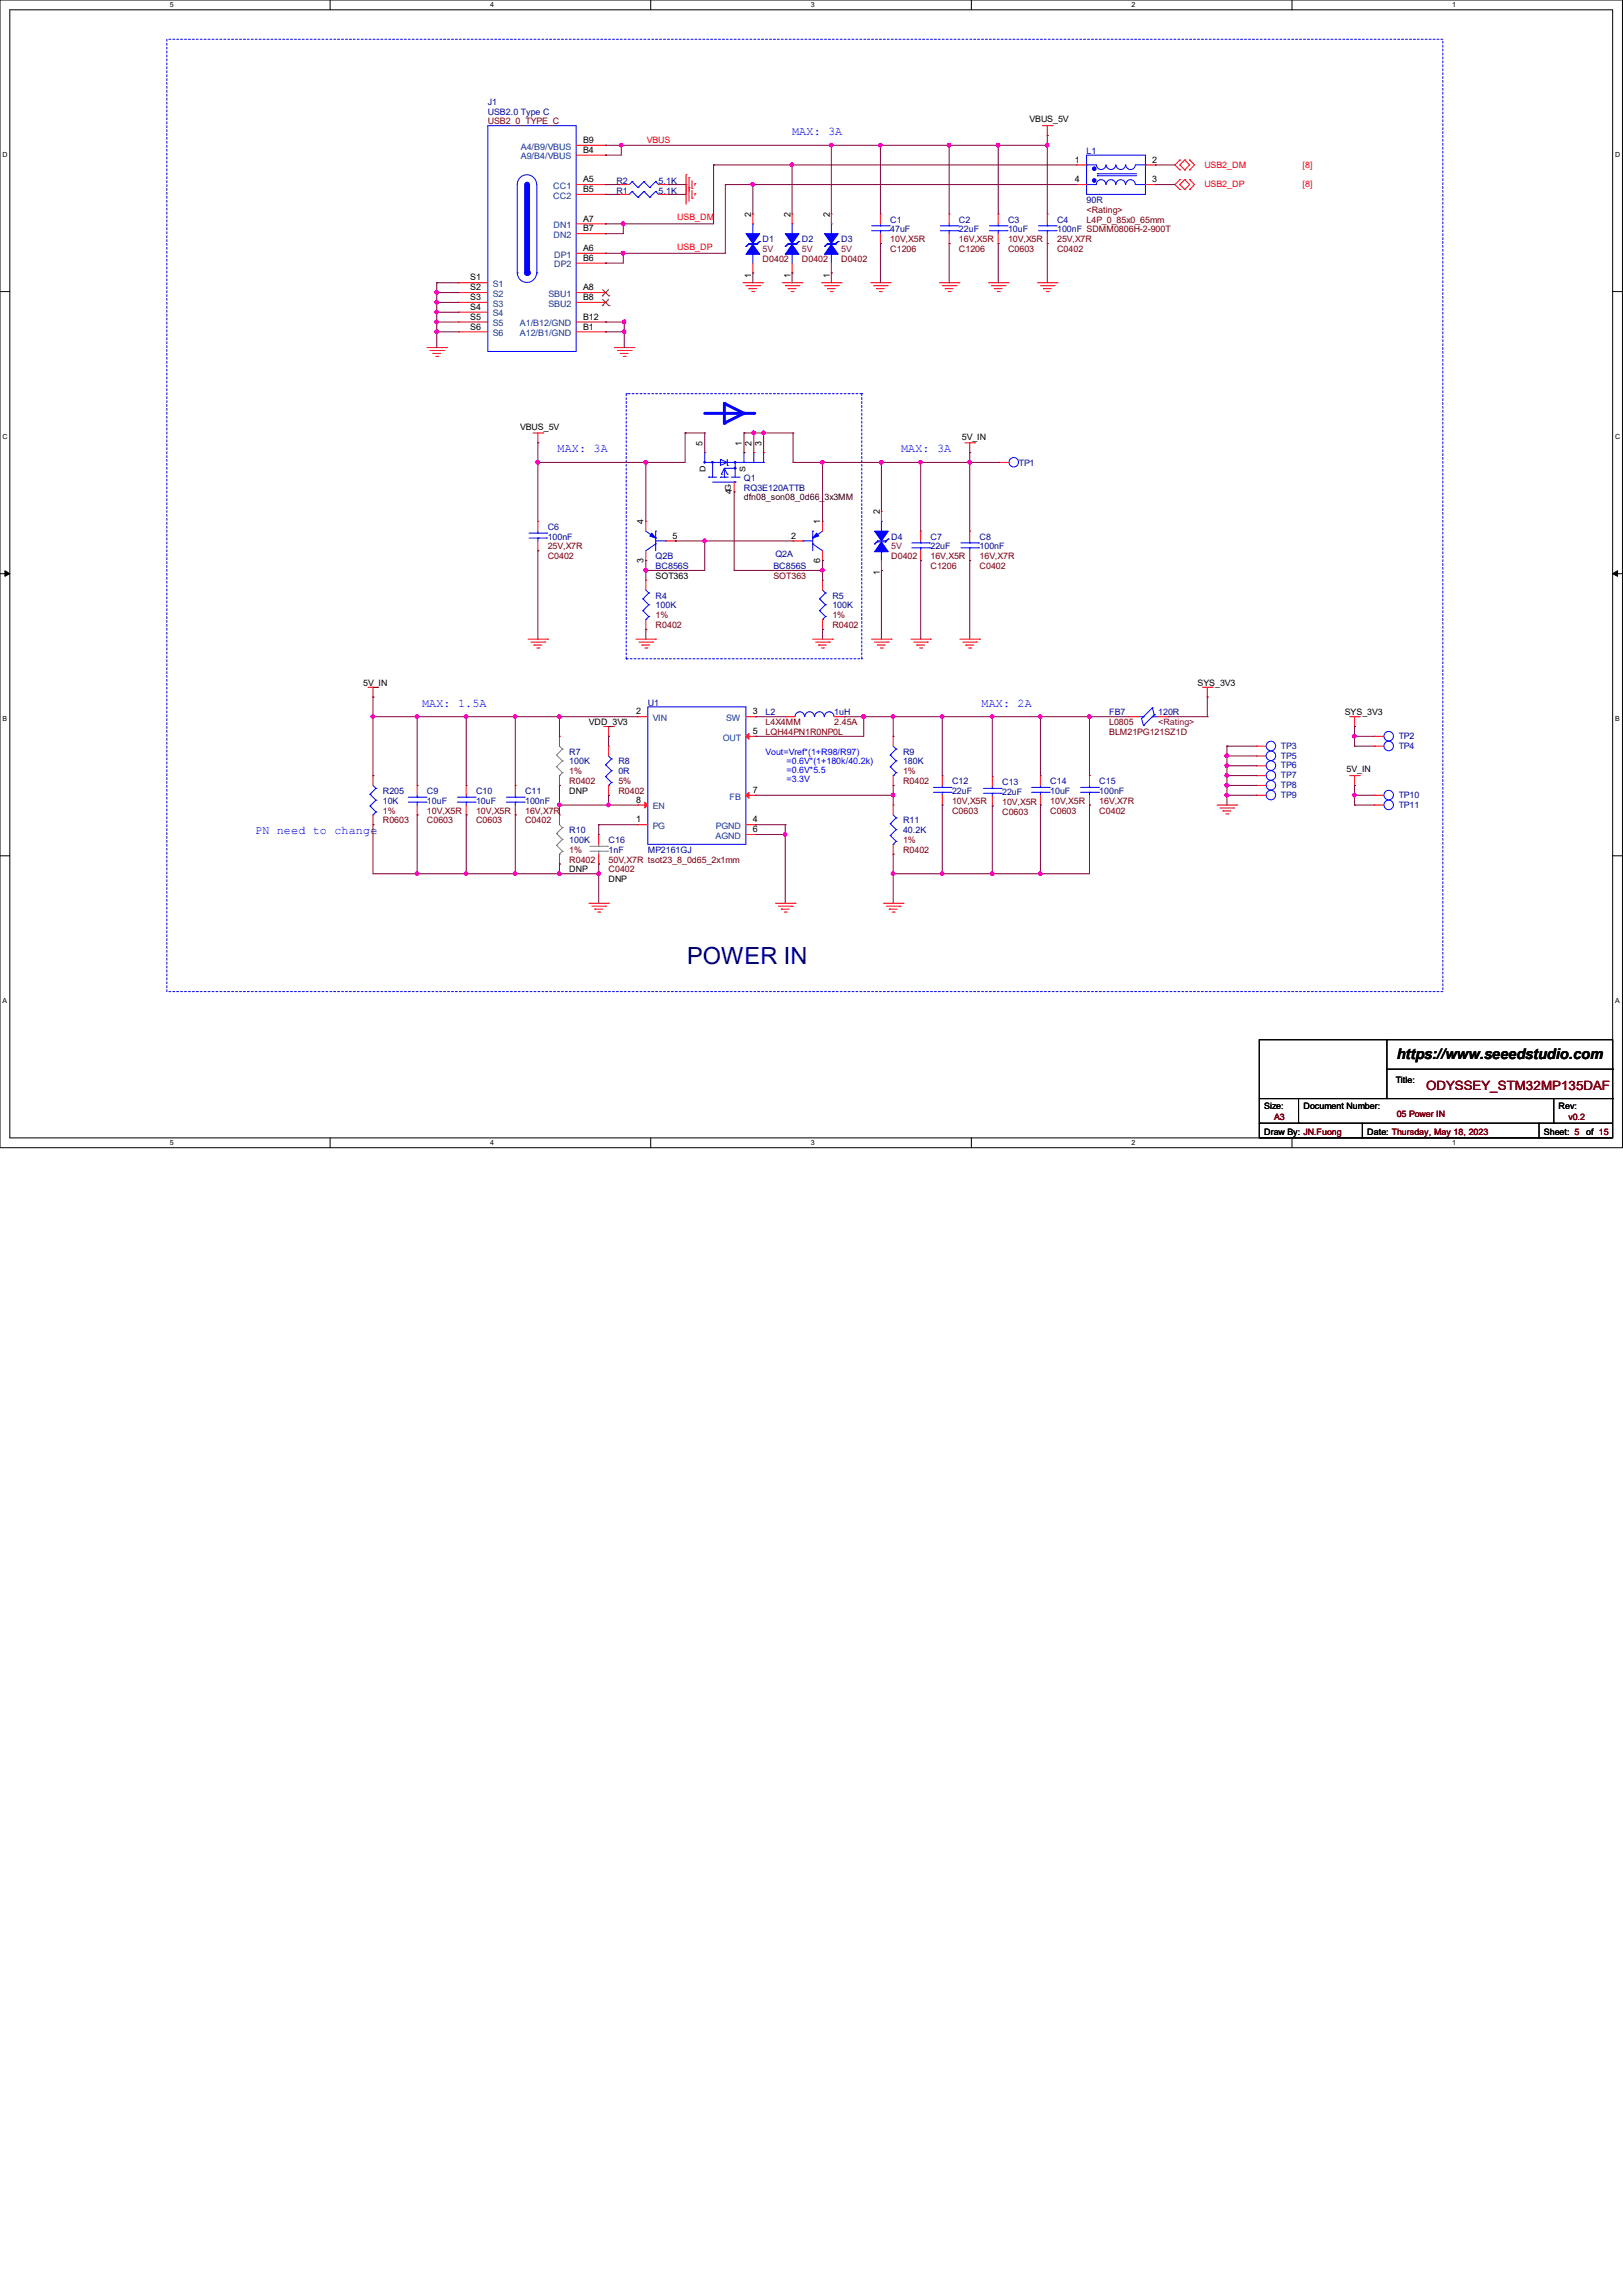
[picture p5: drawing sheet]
<svg xmlns="http://www.w3.org/2000/svg" width="210mm" height="297mm" viewBox="0 0 210 297" stroke-linecap="round" stroke-linejoin="round" font-family="sans-serif">
<defs><g id="words">
<text font-size="3" fill="#000080" x="88.9" y="124.7">POWER IN</text>
<text font-size="1.9" x="180.7" y="137">https://www.seeedstudio.com</text>
<text font-size="1.7" fill="#800000" x="184.5" y="141.1">ODYSSEY_STM32MP135DAF</text>
<g font-size="1.5" fill="#00f">
<text x="102.5" y="17.5">MAX: 3A</text>
<text x="72.1" y="58.5">MAX: 3A</text>
<text x="116.6" y="58.5">MAX: 3A</text>
<text x="54.6" y="91.4">MAX: 1.5A</text>
<text x="127" y="91.4">MAX: 2A</text>
<text x="33" y="107.9">PN need to change</text>
</g>
<g font-size="1.1" fill="#000080">
<text x="63.1" y="13.5">J1</text>
<text x="63.1" y="14.8">USB2.0 Type C</text>
<text x="79.8" y="23.8">R2</text>
<text x="85.2" y="23.8">5.1K</text>
<text x="140.6" y="19.9">L1</text>
<text x="79.8" y="25.1">R1</text>
<text x="85.2" y="25.1">5.1K</text>
<text x="115.2" y="28.8">C1</text>
<text x="124.1" y="28.8">C2</text>
<text x="130.4" y="28.8">C3</text>
<text x="136.8" y="28.8">C4</text>
<text x="140.6" y="26.2">90R</text>
<text x="98.7" y="31.3">D1</text>
<text x="103.8" y="31.3">D2</text>
<text x="108.8" y="31.3">D3</text>
<text x="115.2" y="30.1">47uF</text>
<text x="124.1" y="30.1">22uF</text>
<text x="130.4" y="30.1">10uF</text>
<text x="136.8" y="30.1">100nF SDMM0806H-2-900T</text>
<text x="96.3" y="62.2">Q1</text>
<text x="96.3" y="63.5">RQ3E120ATTB</text>
<text x="131.8" y="60.3">TP1</text>
<text x="70.9" y="68.5">C6</text>
<text x="70.9" y="69.8">100nF</text>
<text x="115.3" y="69.8">D4</text>
<text x="120.4" y="69.8">C7</text>
<text x="120.4" y="71.1">22uF</text>
<text x="126.7" y="69.8">C8</text>
<text x="126.7" y="71.1">100nF</text>
<text x="84.8" y="72.3">Q2B</text>
<text x="84.8" y="73.6">BC856S</text>
<text x="84.8" y="77.4">R4</text>
<text x="100.1" y="73.6">BC856S</text>
<text x="100.3" y="72.1">Q2A</text>
<text x="107.7" y="77.4">R5</text>
<text x="84.8" y="78.7">100K</text>
<text x="107.7" y="78.7">100K</text>
<text x="83.8" y="91.3">U1</text>
<text x="99.1" y="92.5">L2</text>
<text x="107.9" y="92.5">1uH</text>
<text x="143.5" y="92.5">FB7</text>
<text x="149.9" y="92.5">120R</text>
<text x="181" y="95.6">TP2</text>
<text x="73.7" y="97.6">R7</text>
<text x="73.7" y="98.9">100K</text>
<text x="80" y="98.9">R8</text>
<text x="80" y="100.2">0R</text>
<text x="116.8" y="97.6">R9</text>
<text x="116.8" y="98.9">180K</text>
<text x="123.2" y="101.4">C12</text>
<text x="129.7" y="101.6">C13</text>
<text x="135.9" y="101.4">C14</text>
<text x="142.2" y="101.4">C15</text>
<text x="165.7" y="96.9">TP3</text>
<text x="165.7" y="99.4">TP6</text>
<text x="165.7" y="98.1">TP5</text>
<text x="165.7" y="101.9">TP8</text>
<text x="165.7" y="100.7">TP7</text>
<text x="181" y="96.9">TP4</text>
<text x="49.5" y="102.7">R205</text>
<text x="49.5" y="104">10K</text>
<text x="55.2" y="102.7">C9</text>
<text x="55.2" y="104">10uF</text>
<text x="61.6" y="102.7">C10</text>
<text x="61.6" y="104">10uF</text>
<text x="67.9" y="102.7">C11</text>
<text x="67.9" y="104">100nF</text>
<text x="73.7" y="107.8">R10</text>
<text x="116.8" y="106.5">R11</text>
<text x="116.8" y="107.8">40.2K</text>
<text x="123.2" y="102.7">22uF</text>
<text x="129.7" y="102.8">22uF</text>
<text x="135.9" y="102.7">10uF</text>
<text x="142.2" y="102.7">100nF</text>
<text x="165.7" y="103.2">TP9</text>
<text x="181" y="104.5">TP11</text>
<text x="181" y="103.2">TP10</text>
<text x="73.7" y="109.1">100K</text>
<text x="78.7" y="109.1">C16</text>
<text x="78.7" y="110.3">1nF</text>
<text x="83.8" y="110.3">MP2161GJ</text>
</g>
<g font-size="1.1" fill="#800000">
<text x="63.1" y="16.1">USB2_0_TYPE_C</text>
<text x="140.6" y="28.8">L4P_0_85x0_65mm</text>
<text x="140.6" y="27.5">&lt;Rating&gt;</text>
<text x="98.7" y="33.9">D0402</text>
<text x="103.8" y="33.9">D0402</text>
<text x="108.8" y="33.9">D0402</text>
<text x="115.2" y="32.6">C1206</text>
<text x="115.2" y="31.3">10V,X5R</text>
<text x="124.1" y="32.6">C1206</text>
<text x="124.1" y="31.3">16V,X5R</text>
<text x="130.4" y="32.6">C0603</text>
<text x="130.4" y="31.3">10V,X5R</text>
<text x="136.8" y="32.6">C0402</text>
<text x="136.8" y="31.3">25V,X7R</text>
<text x="70.9" y="71.1">25V,X7R</text>
<text x="70.9" y="72.3">C0402</text>
<text x="100.1" y="74.9">SOT363</text>
<text x="115.3" y="72.3">D0402</text>
<text x="120.4" y="73.6">C1206</text>
<text x="120.4" y="72.3">16V,X5R</text>
<text x="126.7" y="73.6">C0402</text>
<text x="126.7" y="72.3">16V,X7R</text>
<text x="84.8" y="80">1%</text>
<text x="84.8" y="81.2">R0402</text>
<text x="107.7" y="80">1%</text>
<text x="107.7" y="81.2">R0402</text>
<text x="99.1" y="93.8">L4X4MM</text>
<text x="99.1" y="95.1">LQH44PN1R0NP0L</text>
<text x="107.9" y="93.8">2.45A</text>
<text x="143.5" y="93.8">L0805</text>
<text x="143.5" y="95.1">BLM21PG121SZ1D</text>
<text x="73.7" y="100.2">1%</text>
<text x="73.7" y="101.4">R0402</text>
<text x="80" y="101.4">5%</text>
<text x="116.8" y="100.2">1%</text>
<text x="116.8" y="101.4">R0402</text>
<text x="49.5" y="105.2">1%</text>
<text x="49.5" y="106.5">R0603</text>
<text x="55.2" y="106.5">C0603</text>
<text x="55.2" y="105.2">10V,X5R</text>
<text x="61.6" y="106.5">C0603</text>
<text x="61.6" y="105.2">10V,X5R</text>
<text x="67.9" y="106.5">C0402</text>
<text x="67.9" y="105.2">16V,X7R</text>
<text x="80" y="102.7">R0402</text>
<text x="123.2" y="105.2">C0603</text>
<text x="123.2" y="104">10V,X5R</text>
<text x="129.7" y="105.4">C0603</text>
<text x="129.7" y="104.1">10V,X5R</text>
<text x="135.9" y="105.2">C0603</text>
<text x="135.9" y="104">10V,X5R</text>
<text x="142.2" y="105.2">C0402</text>
<text x="142.2" y="104">16V,X7R</text>
<text x="73.7" y="110.3">1%</text>
<text x="73.7" y="111.6">R0402</text>
<text x="78.7" y="112.9">C0402</text>
<text x="78.7" y="111.6">50V,X7R tsot23_8_0d65_2x1mm</text>
<text x="116.8" y="109.1">1%</text>
<text x="116.8" y="110.3">R0402</text>
<text x="164.8" y="144.9">A3</text>
<text x="180.7" y="144.5">05 Power IIIN</text>
<text x="180.7" y="144.5">05 Power N</text>
<text x="202.9" y="144.9">v0.2</text>
</g>
<g font-size="1.1">
<text x="133.2" y="15.8">VBUS_5V</text>
<text x="75.4" y="23.6">A5</text>
<text x="75.4" y="19.8">B4</text>
<text x="75.4" y="18.5">B9</text>
<text x="139.1" y="21">1</text>
<text x="139.1" y="23.6">4</text>
<text x="149.1" y="21">2</text>
<text x="149.1" y="23.6">3</text>
<text x="75.4" y="28.7">A7</text>
<text x="75.4" y="24.8">B5</text>
<text x="75.4" y="29.9">B7</text>
<text x="97.2" y="28.1" transform="rotate(-90 97.2 28.1)">2</text>
<text x="102.3" y="28.1" transform="rotate(-90 102.3 28.1)">2</text>
<text x="107.4" y="28.1" transform="rotate(-90 107.4 28.1)">2</text>
<text x="75.4" y="32.5">A6</text>
<text x="75.4" y="33.7">B6</text>
<text x="97.2" y="35.9" transform="rotate(-90 97.2 35.9)">1</text>
<text x="102.3" y="35.9" transform="rotate(-90 102.3 35.9)">1</text>
<text x="107.4" y="35.9" transform="rotate(-90 107.4 35.9)">1</text>
<text x="60.8" y="36.3">S1</text>
<text x="60.8" y="37.5">S2</text>
<text x="60.8" y="38.8">S3</text>
<text x="60.8" y="40.1">S4</text>
<text x="60.8" y="41.4">S5</text>
<text x="75.4" y="37.5">A8</text>
<text x="75.4" y="41.4">B12</text>
<text x="75.4" y="38.8">B8</text>
<text x="60.8" y="42.6">S6</text>
<text x="75.4" y="42.6">B1</text>
<text x="67.3" y="55.6">VBUS_5V</text>
<text x="90.9" y="57.7" transform="rotate(-90 90.9 57.7)">5</text>
<text x="96" y="57.7" transform="rotate(-90 96 57.7)">1</text>
<text x="97.2" y="57.7" transform="rotate(-90 97.2 57.7)">2</text>
<text x="98.5" y="57.7" transform="rotate(-90 98.5 57.7)">3</text>
<text x="124.5" y="56.9">5V_IN</text>
<text x="94.7" y="63.9" transform="rotate(-90 94.7 63.9)">4</text>
<text x="83.3" y="67.8" transform="rotate(-90 83.3 67.8)">4</text>
<text x="87" y="69.7">5</text>
<text x="102.4" y="69.7">2</text>
<text x="106.1" y="67.8" transform="rotate(-90 106.1 67.8)">1</text>
<text x="113.8" y="66.5" transform="rotate(-90 113.8 66.5)">2</text>
<text x="83.3" y="72.8" transform="rotate(-90 83.3 72.8)">3</text>
<text x="84.8" y="74.9">SOT363</text>
<text x="106.1" y="72.8" transform="rotate(-90 106.1 72.8)">6</text>
<text x="113.8" y="74.4" transform="rotate(-90 113.8 74.4)">1</text>
<text x="47" y="88.7">5V_IN</text>
<text x="154.9" y="88.7">SYS_3V3</text>
<text x="76.2" y="93.8">VDD_3V3</text>
<text x="82.3" y="92.4">2</text>
<text x="97.4" y="92.4">3</text>
<text x="97.4" y="95">5</text>
<text x="174" y="92.5">SYS_3V3</text>
<text x="174.2" y="99.9">5V_IN</text>
<text x="73.7" y="102.7">DNP</text>
<text x="82.3" y="103.8">8</text>
<text x="82.3" y="106.4">1</text>
<text x="97.4" y="102.6">7</text>
<text x="97.4" y="106.4">4</text>
<text x="97.4" y="107.7">6</text>
<text x="73.7" y="112.9">DNP</text>
<text x="78.7" y="114.1">DNP</text>
<text x="163.6" y="143.5">Size:</text>
<text x="168.7" y="143.5">Document Number:</text>
<text x="180.6" y="140">Title:</text>
<text x="201.7" y="143.5">Rev:</text>
<text x="163.6" y="146.8">Draw By: JN.Fuong</text>
<text x="176.9" y="146.8">Date: Thursday, May 18, 2023</text>
<text x="199.8" y="146.8">Sheet: 5</text>
<text x="205.2" y="146.8">of 15</text>
</g>
<g font-size="1.1" fill="#004080">
<text x="67.4" y="20.6">A9/B4/VBUS</text>
<text x="67.4" y="19.3">A4/B9/VBUS</text>
<text x="71.6" y="24.4">CC1</text>
<text x="71.6" y="25.7">CC2</text>
<text x="71.6" y="29.5">DN1</text>
<text x="71.6" y="30.8">DN2</text>
<text x="71.7" y="33.3">DP1</text>
<text x="71.7" y="34.6">DP2</text>
<text x="63.8" y="37.1">S1</text>
<text x="63.8" y="38.4">S2</text>
<text x="63.8" y="39.7">S3</text>
<text x="63.8" y="40.9">S4</text>
<text x="71" y="38.4">SBU1</text>
<text x="71" y="39.7">SBU2</text>
<text x="63.8" y="42.2">S5</text>
<text x="63.8" y="43.5">S6</text>
<text x="67.3" y="42.2">A1/B12/GND</text>
<text x="67.3" y="43.5">A12/B1/GND</text>
<text x="84.5" y="93.3">VIN</text>
<text x="93.5" y="95.8">OUT</text>
<text x="93.9" y="93.3">SW</text>
<text x="84.5" y="104.7">EN</text>
<text x="84.5" y="107.2">PG</text>
<text x="92.6" y="107.2">PGND</text>
<text x="94.4" y="103.4">FB</text>
<text x="92.6" y="108.5">AGND</text>
</g>
<g font-size="1.1" fill="#f00">
<text x="83.7" y="18.5">VBUS</text>
<text x="155.8" y="21.7">USB2_DM</text>
<text x="168.5" y="21.7">[8]</text>
<text x="87.6" y="28.5">USB_DM</text>
<text x="155.8" y="24.2">USB2_DP</text>
<text x="168.5" y="24.2">[8]</text>
<text x="87.6" y="32.3">USB_DP</text>
</g>
<g font-size="1.1" fill="#800040">
<text x="98.7" y="32.6">5V</text>
<text x="103.8" y="32.6">5V</text>
<text x="108.8" y="32.6">5V</text>
<text x="115.3" y="71.1">5V</text>
<text x="149.9" y="93.8">&lt;Rating&gt;</text>
</g>
<g font-size="1.1" fill="#400000">
<text x="96.3" y="64.7">dfn08_son08_0d66_</text>
<text x="106.7" y="64.7">3x3MM</text>
</g>
<g font-size="1.1" fill="#00f">
<text x="99.1" y="97.6">Vout=Vref*(1+R98/R97)</text>
<text x="101.8" y="98.8">=0.6V*(1+180k/40.2k)</text>
<text x="101.8" y="100">=0.6V*5.5</text>
<text x="101.8" y="101.2">=3.3V</text>
</g>
<g font-size="1">
<text x="91.3" y="61.1" transform="rotate(-90 91.3 61.1)">D</text>
<text x="94.6" y="63.5" transform="rotate(-90 94.6 63.5)">G</text>
<text x="96.5" y="61.1" transform="rotate(-90 96.5 61.1)">S</text>
</g>
<g font-size=".9">
<text x="22" y=".9">5</text>
<text x="63.4" y=".9">4</text>
<text x="104.9" y=".9">3</text>
<text x="146.4" y=".9">2</text>
<text x="187.9" y=".9">1</text>
<text x=".3" y="20.3">D</text>
<text x="209" y="20.3">D</text>
<text x=".3" y="56.7">C</text>
<text x="209" y="56.7">C</text>
<text x=".3" y="93.2">B</text>
<text x="209" y="93.2">B</text>
<text x=".3" y="129.7">A</text>
<text x="209" y="129.7">A</text>
<text x="22" y="148.1">5</text>
<text x="63.4" y="148.1">4</text>
<text x="104.9" y="148.1">3</text>
<text x="146.4" y="148.1">2</text>
<text x="187.9" y="148.1">1</text>
</g>
</g></defs>
<g fill="none" stroke="#000" stroke-width=".13">
<path d="M0 0h209.9v148.5h-209.9zM1.3 1.3h207.4v145.9h-207.4zM42.7 0v1.3M84.2 0v1.3M125.7 0v1.3M167.2 0v1.3M0 37.7h1.3M208.7 37.7h1.2M0 74.2h1.3M.6 73.8l.7 .4-.7 .3zM208.7 74.2l.6-.4v.7zM208.7 74.2h1.2"/>
<path d="M0 110.7h1.3M208.7 110.7h1.2M42.7 147.2v1.3M84.2 147.2v1.3M125.7 147.2v1.3M167.2 147.2v1.3"/>
</g>
<path d="M.6 73.8l.7 .4-.7 .3zM208.7 74.2l.6-.4v.7z" fill="#000"/>
<path d="M21.6 5.1h165.1v123.2h-165.1zM81 50.9v34.3M81 50.9h.1M111.5 50.9h-30.5M111.5 50.9h.1M81 85.2h.1M111.5 85.2v-34.3" fill="none" stroke="#00f" stroke-width=".13" stroke-dasharray=".3 .3"/>
<path d="M93.7 52.2l2.6 1.3" fill="none" stroke="#00f" stroke-width=".38"/>
<circle cx="93.7" cy="52.2" r=".19" fill="#00f"/>
<path d="M93.7 52.2v2.5" fill="none" stroke="#00f" stroke-width=".38"/>
<circle cx="93.7" cy="54.7" r=".19" fill="#00f"/>
<path d="M91.2 53.5h6.3" fill="none" stroke="#00f" stroke-width=".38"/>
<circle cx="97.5" cy="53.5" r=".19" fill="#00f"/>
<path d="M96.3 53.5l-2.6 1.2" fill="none" stroke="#00f" stroke-width=".38"/>
<circle cx="96.3" cy="53.5" r=".19" fill="#00f"/>
<path d="M81 85.2h30.5M111.5 85.2h.1" fill="none" stroke="#00f" stroke-width=".13" stroke-dasharray=".3 .3"/>
<g fill="none" stroke="#f00" stroke-width=".13">
<path d="M134.9 16.3h1.2M135.5 17.5h.1M135.5 16.3v1.2M136.1 16.3h.1M88.8 23.9h.1M88.8 22.6h.1M88.8 22.6v3.8M89.2 24.3h.1M89.2 23h.1M89.2 23v3M89.5 25.7h.1M89.5 24.4h.1"/>
<path d="M89.5 23.4v1M89.5 24.6v1.1M89.9 25h.1M89.9 23.7h.1M89.9 23.7v.3M89.9 25v.3M96.1 36.6h2.6M96.5 37h1.8M96.9 37.3h.1M96.9 37.3h1M97.3 37.7h.2M97.5 37.7h.1"/>
<path d="M98.3 37h.1M98.7 36.6h.1M101.2 36.6h2.6M101.6 37h1.8M102 37.3h.1M102 37.3h1M102.4 37.7h.2M102.6 37.7h.1M103.4 37h.1M103.8 36.6h.1M106.3 36.6h2.5M106.7 37h1.8"/>
<path d="M107.1 37.3h.1M107.1 37.3h1M107.4 37.7h.3M107.7 37.7h.1M108.5 37h.1M108.8 36.6h.1M112.6 36.6h2.6M113 37h1.8M113.4 37.3h.1M113.4 37.3h1M113.8 37.7h.2M114 37.7h.1"/>
<path d="M114.8 37h.1M115.2 36.6h.1M121.5 36.6h2.6M121.9 37h1.8M122.3 37.3h.1M122.3 37.3h1M122.7 37.7h.2M122.9 37.7h.1M123.7 37h.1M124.1 36.6h.1M127.9 36.6h2.5M128.3 37h1.7"/>
<path d="M128.7 37.3h.1M128.7 37.3h1M129 37.7h.3M129.3 37.7h.1M130 37h.1M130.4 36.6h.1M134.2 36.6h2.6M134.6 37h1.8M135 37.3h.1M135 37.3h1M135.4 37.7h.2M135.6 37.7h.1"/>
<path d="M136.4 37h.1M136.8 36.6h.1M152.7 22h.1M152.7 20.7h.1M152.7 24.5h.1M152.7 23.2h.1M152.7 23.2l-.7 .7 .7 .6M152.7 20.7l-.7 .6 .7 .7M153.3 20.7h.1M153.3 22h.1M153.3 23.2h.1M153.3 24.5h.1"/>
<path d="M153.3 20.7l.6 .6-.6 .7M153.3 20.7l-.6 .6 .6 .7M153.3 23.2l.6 .7-.6 .6M153.3 23.2l-.6 .7 .6 .6M153.9 22h.1M153.9 20.7h.1M153.9 24.5h.1M153.9 23.2h.1M153.9 20.7l.7 .6-.7 .7M153.9 23.2l.7 .7-.7 .6M55.2 45h2.6M55.6 45.3h1.8"/>
<path d="M56 45.7h.1M56 45.7h1M56.4 46.1h.2M56.6 46.1h.1M57.4 45.3h.1M57.8 45h.1M69 56h1.2M69.6 57.3h.1M69.6 56v1.3M70.2 56h.1M79.5 45h2.5M79.9 45.3h1.8"/>
<path d="M80.3 45.7h.1M80.3 45.7h1M80.6 46.1h.3M80.9 46.1h.1M81.7 45.3h.1M82 45h.1M124.8 57.3h1.3M125.5 58.5h.1M125.5 57.3v1.2M126.1 57.3h.1M47.6 88.9h1.3M48.3 90.2h.1"/>
<path d="M48.3 88.9v1.3M48.9 88.9h.1M68.3 82.7h2.6M68.7 83.1h1.8M69.1 83.4h.1M69.1 83.4h1M69.5 83.8h.2M69.7 83.8h.1M70.5 83.1h.1M70.9 82.7h.1M78.1 94h1.3M78.7 95.2h.1"/>
<path d="M78.7 94v1.2M79.4 94h.1M82.3 82.7h2.5M82.5 92.7h.1M82.5 92.7h1.3M82.7 83.1h1.8M83.1 83.4h.1M83.1 83.4h1M83.4 83.8h.3M83.7 83.8h.1M84.5 83.1h.1M84.8 82.7h.1"/>
<path d="M105.2 82.7h2.5M105.5 83.1h1.8M105.9 83.4h.1M105.9 83.4h1M106.3 83.8h.3M106.6 83.8h.1M107.3 83.1h.1M107.7 82.7h.1M112.8 82.7h2.5M113.2 83.1h1.7M113.5 83.4h.1M113.5 83.4h1.1"/>
<path d="M113.9 83.8h.3M114.2 83.8h.1M114.9 83.1h.1M115.3 82.7h.1M117.9 82.7h2.5M118.2 83.1h1.8M118.6 83.4h.1M118.6 83.4h1M119 83.8h.3M119.3 83.8h.1M120 83.1h.1M120.4 82.7h.1"/>
<path d="M124.2 82.7h2.5M124.6 83.1h1.8M125 83.4h.1M125 83.4h1M125.3 83.8h.3M125.6 83.8h.1M126.4 83.1h.1M126.7 82.7h.1M155.6 88.9h1.2M156.2 90.2h.1M156.2 88.9v1.3M156.8 88.9h.1"/>
<path d="M174.6 92.7h1.3M175.3 94h.1M175.3 92.7v1.3M175.9 92.7h.1M72.4 105.4h.1M72.4 111.8h.1M72.4 105.4v1.3M72.4 110.5v1.3M76.2 116.8h2.5M76.6 117.2h1.8M77 117.6h.1M77 117.6h1"/>
<path d="M77.3 118h.3M77.6 118h.1M78.4 117.2h.1M78.7 116.8h.1M100.3 116.8h2.6M100.7 117.2h1.8M101.1 117.6h.1M101.1 117.6h1M101.5 118h.2M101.7 118h.1M102.5 117.2h.1M102.9 116.8h.1"/>
<path d="M114.3 116.8h2.5M114.7 117.2h1.8M115.1 117.6h.1M115.1 117.6h1M115.4 118h.3M115.7 118h.1M116.5 117.2h.1M116.8 116.8h.1M134.6 100.3h.1M134.6 104.1h.1M134.6 100.3v1.3M134.6 102.9v1.2"/>
<path d="M141 100.3h.1M141 104.1h.1M141 100.3v1.3M141 102.9v1.2M157.5 104.1h2.5M157.9 104.5h1.7M158.2 104.9h.1M158.2 104.9h1.1M158.6 105.3h.3M158.9 105.3h.1M159.6 104.5h.1M160 104.1h.1"/>
<path d="M174.6 100.3h1.3M175.3 101.6h.1M175.3 100.3v1.3M175.9 100.3h.1"/>
</g>
<g fill="none" stroke="#000" stroke-width=".13">
<path d="M162.9 134.5h45.8v12.7h-45.8zM179.5 134.5h.1M179.5 134.5v7.6M179.5 138.3h29.2M208.7 138.3h.1M162.9 145.3h.1M162.9 145.3h45.8M162.9 142.1h45.8M168 145.3h.1M168 142.1v3.2M176.3 147.2h.1M176.3 145.3v1.9"/>
<path d="M199.1 147.2h.1M199.1 145.3v1.9M201 145.3h.1M201 142.1v3.2M208.7 142.1h.1"/>
</g>
<g fill="none" stroke="#00f" stroke-width=".13">
<path d="M83.8 91.4h12.7v17.8h-12.7zM133.5 101.9h2.3M133.5 102.5h2.3M134.6 102.5h.1M134.6 101.9h.1M134.6 101.6v.3M134.6 102.5v.4M135.8 101.9h.1M135.8 102.5h.1M139.8 101.9h2.3M139.8 102.5h2.3M141 102.5h.1"/>
<path d="M141 101.9h.1M141 101.6v.3M141 102.5v.4M142.1 101.9h.1M142.1 102.5h.1"/>
</g>
<path d="M72 107.8h.1M72 109.3h.1M72 107.8l.8 .8M72 109.3l.8 .8M72.4 110.5h.1M72.4 106.7l.4 .4M72.8 107.1h.1M72.8 108.6h.1M72.8 110.1h.1M72.8 107.1l-.8 .7M72.8 108.6l-.8 .7M72.8 110.1l-.4 .4" fill="none" stroke="#808080" stroke-width=".13"/>
<path d="M83.4 103.8l.4 .3-.4 .4z" fill="#f00"/>
<path d="M96.5 92.7h1.3M97.8 92.7h.1M82.5 104.1h.1M82.5 106.7h.1M82.5 104.1h1.3M82.5 106.7h1.3M83.4 103.8l.4 .3-.4 .4z" fill="none" stroke="#f00" stroke-width=".13"/>
<path d="M96.5 95.2l.4-.3v.7z" fill="#f00"/>
<path d="M96.5 95.2l.4-.3v.7zM96.5 95.2h1.3M97.8 95.2h.1" fill="none" stroke="#f00" stroke-width=".13"/>
<path d="M96.9 102.5v.8l-.4-.4z" fill="#f00"/>
<path d="M96.5 102.9h1.3M96.5 106.7h1.3M96.5 107.9h1.3M96.9 102.5v.8l-.4-.4zM97.8 102.9h.1M97.8 106.7h.1M97.8 107.9h.1" fill="none" stroke="#f00" stroke-width=".13"/>
<path d="M63.1 16.3h11.4v29.2h-11.4zM66.9 35.3h.1M66.9 23.9v11.4" fill="none" stroke="#00f" stroke-width=".13"/>
<path d="M68.2 23.9v11.4" fill="none" stroke="#00f" stroke-width=".76"/>
<circle cx="68.2" cy="35.3" r=".38" fill="#00f"/>
<g fill="none" stroke="#00f" stroke-width=".13">
<path d="M66.9 23.9a1.25 1.25 0 0 1 1.3-1.3 1.25 1.25 0 0 1 1.2 1.3M66.9 35.3a1.25 1.25 0 0 0 1.3 1.2 1.25 1.25 0 0 0 1.2-1.2M69.5 35.3h.1M69.5 23.9v11.4M115.2 106.6h.1M115.2 108.1h.1M115.2 106.6l.8 .7M115.2 108.1l.8 .7M115.6 109.2h.1M115.6 105.4l.4 .4M116 105.8h.1M116 107.3h.1"/>
<path d="M116 108.8h.1M116 105.8l-.8 .8M116 107.3l-.8 .8M116 108.8l-.4 .4"/>
</g>
<g fill="none" stroke="#f00" stroke-width=".13">
<path d="M74.5 18.8h3.9M78.4 18.8h.1M59.3 36.6h.1M59.3 37.8h.1M59.3 39.1h.1M59.3 37.8h3.8M59.3 39.1h3.8M59.3 36.6h3.8M74.5 23.9h3.9M74.5 32.8h3.9M74.5 29h3.9M74.5 37.8h3.9"/>
<path d="M74.5 20.1h3.9M74.5 25.1h3.9M74.5 34h3.9M74.5 30.2h3.9M74.5 39.1h3.9M78.4 23.9h.1M78.4 32.8h.1M78.4 29h.1M78.4 37.8h.1M78.4 20.1h.1M78.4 25.1h.1M78.4 34h.1"/>
<path d="M78.4 30.2h.1M78.4 39.1h.1M59.3 40.4h.1M59.3 41.7h.1M59.3 42.9h.1M59.3 41.7h3.8M59.3 42.9h3.8M59.3 40.4h3.8M74.5 41.7h3.9M74.5 42.9h3.9M78.4 41.7h.1M78.4 42.9h.1"/>
<path d="M115.6 104.1h.1M115.6 110.5h.1M115.6 104.1v1.3M115.6 109.2v1.3"/>
</g>
<path d="M77.9 38.3h.1M77.9 39.5h.1M78 37.5l.8 .8M78 38.7l.8 .8M78.7 37.5l-.8 .8M78.7 38.7l-.8 .8M78.8 38.3h.1M78.8 39.5h.1" fill="none" stroke="#804000" stroke-width=".13"/>
<path d="M114 70.1l.9 1.3h-1.7z" fill-rule="evenodd" fill="#00f"/>
<path d="M114 70.1l.9 1.3h-1.7z" fill="none" stroke="#00f" stroke-width=".13"/>
<path d="M113.2 68.7h1.7l-.9 1.3z" fill-rule="evenodd" fill="#00f"/>
<g fill="none" stroke="#00f" stroke-width=".13">
<path d="M81.8 24.8h.1M81.8 24.8l-.4 .3M81.8 24.8l.7 .7M82.5 25.5h.1M83.3 24.8h.1M83.3 24.8l-.8 .7M83.3 24.8l.8 .7M84.1 25.5h.1M84.8 24.8h.1M84.8 24.8l-.7 .7M84.8 24.8l.4 .3M85.2 25.1h.1"/>
<path d="M128 29.2h2.3M128 29.8h2.3M129.2 29.8h.1M129.2 29.2h.1M129.2 29v.2M129.2 29.8v.4M130.3 29.2h.1M130.3 29.8h.1M83.6 68.7l1.2 .9M84.8 70.4h.1M84.8 69.6h.1M84.8 68.7h.1"/>
<path d="M84.8 70h1.3M84.8 70.4l-1.2 .8M84.8 68.7v2.5M86.1 70h.1M113.2 68.7h1.7l-.9 1.3zM113.2 70.4h.1M113.5 70h.1M113.5 70h1.1M113.5 70l-.3 .4M114 67.4h.1M114 71.4h.1M114 67.4v1.3"/>
<path d="M114 71.4v1.1M114.6 70h.1M114.6 70.1h.1M114.6 70.1h-1.1l-.3 .3M114.9 69.7h.1M114.9 69.7l-.3 .3M114.9 69.7l-.3 .4M115.2 97.7h.1M115.2 99.2h.1M115.2 97.7l.8 .7M115.2 99.2l.8 .7M115.6 96.5l.4 .4"/>
<path d="M116 96.9h.1M116 98.4h.1M116 99.9h.1M116 96.9l-.8 .8M116 98.4l-.8 .8M116 99.9l-.4 .4M65.5 103.1h2.3M65.5 103.8h2.3M66.7 103.8h.1M66.7 103.1h.1M66.7 102.9v.2M66.7 103.8v.3"/>
<path d="M67.8 103.1h.1M67.8 103.8h.1M115.6 100.3h.1M120.8 101.9h2.3M120.8 102.5h2.3M121.9 102.5h.1M121.9 101.9h.1M121.9 101.6v.3M121.9 102.5v.4M123.1 101.9h.1M123.1 102.5h.1"/>
<circle cx="164.4" cy="96.5" r=".61"/>
<circle cx="164.4" cy="99" r=".61"/>
</g>
<g fill="none" stroke="#f00" stroke-width=".13">
<path d="M80.1 25.1h.1M80.1 25.1h1.3M85.2 25.1h1.3M86.5 25.1h.1M129.2 27.7h.1M129.2 31.5h.1M129.2 27.7v1.3M129.2 30.2v1.3M114 66.2h.1M114 73.8h.1M114 66.2v1.2M114 72.5v1.3"/>
<path d="M115.6 95.2h.1M115.6 95.2v1.3M162.6 96.5h.1M162.6 99.1h.1M162.6 96.5h1.2M162.6 99.1h1.2M66.7 101.6h.1M66.7 105.4h.1M66.7 101.6v1.3M66.7 104.1v1.3M115.6 101.6h.1M115.6 100.3v1.3"/>
<path d="M121.9 100.3h.1M121.9 104.1h.1M121.9 100.3v1.3M121.9 102.9v1.2"/>
</g>
<path d="M84.3 69l.5 .6-.7-.3z" fill="#00f"/>
<g fill="none" stroke="#00f" stroke-width=".13">
<path d="M81.8 23.5h.1M81.8 23.5l-.4 .4M81.8 23.5l.7 .8M82.5 24.3h.1M83.3 23.5h.1M83.3 23.5l-.8 .8M83.3 23.5l.8 .8M84.1 24.3h.1M84.8 23.5h.1M84.8 23.5l-.7 .8M84.8 23.5l.4 .4M85.2 23.9h.1"/>
<path d="M121.7 29.2h2.3M121.7 29.8h2.3M122.8 29.8h.1M122.8 29.2h.1M122.8 29v.2M122.8 29.8v.4M124 29.2h.1M124 29.8h.1M84.3 69l.5 .6-.7-.3zM106 77.5h.1M106 79h.1M106 77.5l.8 .7"/>
<path d="M106 79l.8 .8M106.4 76.3l.4 .4M106.8 76.7h.1M106.8 78.2h.1M106.8 79.8h.1M106.8 76.7l-.8 .8M106.8 78.2l-.8 .8M106.8 79.8l-.4 .3M106.4 80.1h.1M47.9 102.7h.1M47.9 104.3h.1M47.9 102.7l.7 .8"/>
<path d="M47.9 104.3l.7 .7M48.3 105.4h.1M48.3 101.6l.3 .4M48.6 102h.1M48.6 103.5h.1M48.6 105h.1M48.6 102l-.7 .7M48.6 103.5l-.7 .8M48.6 105l-.3 .4M52.8 103.1h2.3M52.8 103.8h2.3M54 103.8h.1"/>
<path d="M54 103.1h.1M54 102.9v.2M54 103.8v.3M55.1 103.1h.1M55.1 103.8h.1M59.2 103.1h2.3M59.2 103.8h2.3M60.3 103.8h.1M60.3 103.1h.1M60.3 102.9v.2M60.3 103.8v.3M61.5 103.1h.1"/>
<path d="M61.5 103.8h.1M127.3 102h2.2M127.3 102.6h2.2M128.4 102.6h.1M128.4 102h.1M128.4 101.7v.3M128.4 102.6v.4M129.5 102h.1M129.5 102.6h.1"/>
<circle cx="164.4" cy="97.8" r=".61"/>
<circle cx="164.4" cy="102.8" r=".61"/>
</g>
<g fill="none" stroke="#f00" stroke-width=".13">
<path d="M80.1 23.9h.1M80.1 23.9h1.3M85.2 23.9h1.3M86.5 23.9h.1M122.8 27.7h.1M122.8 31.5h.1M122.8 27.7v1.3M122.8 30.2v1.3M83.6 72.5h.1M83.6 67.4h.1M83.6 67.4v1.3M83.6 71.2v1.3"/>
<path d="M86.1 70h1.3M87.4 70h.1M106.4 75.1h.1M106.4 75.1v1.2M72.4 95.2h.1M72.4 95.2v1.3M106.4 81.4h.1M106.4 80.1v1.3M162.6 97.8h.1M162.6 97.8h1.2M48.3 100.3h.1M48.3 106.7h.1"/>
<path d="M48.3 100.3v1.3M48.3 105.4v1.3M54 101.6h.1M54 105.4h.1M54 101.6v1.3M54 104.1v1.3M60.3 101.6h.1M60.3 105.4h.1M60.3 101.6v1.3M60.3 104.1v1.3M72.4 101.6h.1M72.4 100.3v1.3"/>
<path d="M128.4 100.5h.1M128.4 104.3h.1M128.4 100.5v1.2M128.4 103v1.3M162.6 102.9h.1M162.6 102.9h1.2"/>
</g>
<path d="M72 97.7h.1M72 99.2h.1M72 97.7l.8 .7M72 99.2l.8 .7M72.4 96.5l.4 .4M72.8 96.9h.1M72.8 98.4h.1M72.8 99.9h.1M72.8 96.9l-.8 .8M72.8 98.4l-.8 .8M72.8 99.9l-.4 .4M72.4 100.3h.1" fill="none" stroke="#808080" stroke-width=".13"/>
<path d="M107.6 31.6l.9 1.3h-1.8z" fill-rule="evenodd" fill="#00f"/>
<path d="M107.6 31.6l.9 1.3h-1.8z" fill="none" stroke="#00f" stroke-width=".13"/>
<path d="M106.7 30.2h1.8l-.9 1.3z" fill-rule="evenodd" fill="#00f"/>
<g fill="none" stroke="#00f" stroke-width=".13">
<path d="M106.7 30.2h1.8l-.9 1.3zM106.7 31.9h.1M107.1 31.5h.1M107.1 31.5h1M107.1 31.5l-.4 .4M107.6 29h.1M107.6 32.9h.1M107.6 29v1.2M107.6 32.9v1.1M108.1 31.5h.1M108.1 31.6h.1M108.1 31.6h-1l-.4 .3"/>
<path d="M108.5 31.2h.1M108.5 31.2l-.4 .3M108.5 31.2l-.4 .4M91.2 58.5h.1M91.2 58.5v1.3h7.6M92.2 59.8h.1M92.2 59.8v1.9M93.2 59.4h.1M93.2 59.4l.9 .4M93.2 59.4v.8l.9-.4M94.1 59.8h.1M94.1 59.4v.8"/>
<path d="M95.1 59.8h.1M95.1 59.8v1.9M96.3 58.5h.1M96.3 58.5v1.3M97.5 58.5h.1M97.5 58.5v1.3M98.8 58.5h.1M98.8 59.8h.1M98.8 58.5v1.3M68.5 69h2.2M68.5 69.6h2.2M69.6 69.6h.1"/>
<path d="M69.6 69h.1M69.6 68.7v.3M69.6 69.6v.4M70.7 69h.1M70.7 69.6h.1M91.7 61.7h.1M91.7 61.7h1M92.2 62.4h2.9M93.2 61.7h.1M93.2 61.7h1M93.3 61.3h.1M93.7 61.7h.1"/>
<path d="M93.7 60.6l.4 .7M93.7 60.6l-.4 .7M93.7 60.6v1.1M93.7 60.6h1.4M94.1 61.3h.1M94.1 60.2h.1M94.6 61.7h1M95 62.4h.1M95.1 60.6h.1M95.1 62.4h.1M95.6 61.7h.1M124.3 70.2h2.3"/>
<path d="M124.3 70.9h2.3M125.5 70.9h.1M125.5 70.2h.1M125.5 70v.2M125.5 70.9v.3M126.6 70.2h.1M126.6 70.9h.1"/>
<circle cx="91.2" cy="59.8" r=".11"/>
<circle cx="92.2" cy="59.8" r=".11"/>
<circle cx="95.1" cy="59.8" r=".11"/>
<circle cx="95.1" cy="60.6" r=".11"/>
<circle cx="164.4" cy="101.6" r=".61"/>
</g>
<g fill="none" stroke="#f00" stroke-width=".13">
<path d="M107.6 27.7h.1M107.6 35.3h.1M107.6 27.7v1.3M107.6 34v1.3M91.2 58.5h.1M96.3 58.5h.1M97.5 58.5h.1M98.8 58.5h.1M69.6 67.4h.1M69.6 71.2h.1M69.6 67.4v1.3M69.6 70v1.2"/>
<path d="M95 63.6h.1M95 62.4v1.2M125.5 68.7h.1M125.5 72.5h.1M125.5 68.7v1.3M125.5 71.2v1.3M77.5 107.9h.1M77.5 111.8h.1M77.5 107.9v1.3M77.5 110.5v1.3M162.6 101.6h.1M162.6 101.6h1.2"/>
</g>
<path d="M76.3 109.5h2.3M76.3 110.1h2.3M77.5 110.1h.1M77.5 109.5h.1M77.5 109.2v.3M77.5 110.1v.4M78.6 109.5h.1M78.6 110.1h.1" fill="none" stroke="#808080" stroke-width=".13"/>
<path d="M102.5 31.6l.9 1.3h-1.8z" fill-rule="evenodd" fill="#00f"/>
<path d="M102.5 31.6l.9 1.3h-1.8z" fill="none" stroke="#00f" stroke-width=".13"/>
<path d="M101.6 30.2h1.8l-.9 1.3z" fill-rule="evenodd" fill="#00f"/>
<g fill="none" stroke="#00f" stroke-width=".13">
<path d="M101.6 30.2h1.8l-.9 1.3zM101.6 31.9h.1M102 31.5h.1M102 31.5h1M102 31.5l-.4 .4M102.5 29h.1M102.5 32.9h.1M102.5 29v1.2M102.5 32.9v1.1M103 31.5h.1M103 31.6h.1M103 31.6h-1l-.4 .3"/>
<path d="M103.4 31.2h.1M103.4 31.2l-.4 .3M103.4 31.2l-.4 .4M142 22.5h.1M142 22.7h.1M142 22.5h5.1M142 22.7h5.1M143.1 21.3a.61 .61 0 0 1-.6 .6 .61 .61 0 0 1-.6-.6M143.1 23.9a.61 .61 0 0 0-.6-.7 .61 .61 0 0 0-.6 .7M144.4 21.3a.61 .61 0 0 1-.7 .6 .61 .61 0 0 1-.6-.6M144.4 23.9a.61 .61 0 0 0-.7-.7 .61 .61 0 0 0-.6 .7M145.6 21.3a.61 .61 0 0 1-.6 .6 .61 .61 0 0 1-.6-.6"/>
<path d="M145.6 23.9a.61 .61 0 0 0-.6-.7 .61 .61 0 0 0-.6 .7M146.9 21.3a.61 .61 0 0 1-.6 .6 .61 .61 0 0 1-.6-.6M146.9 23.9a.61 .61 0 0 0-.6-.7 .61 .61 0 0 0-.6 .7M83.2 77.5h.1M83.2 79h.1M83.2 77.5l.7 .7M83.2 79l.7 .8M83.6 76.3l.3 .4M83.9 76.7h.1M83.9 78.2h.1M83.9 79.8h.1M83.9 76.7l-.7 .8"/>
<path d="M83.9 78.2l-.7 .8M83.9 79.8l-.3 .3M83.6 80.1h.1"/>
<circle cx="179.7" cy="95.2" r=".61"/>
</g>
<path d="M102.5 27.7h.1M102.5 35.3h.1M102.5 27.7v1.3M102.5 34v1.3M83.6 75.1h.1M83.6 75.1v1.2M83.6 81.4h.1M83.6 80.1v1.3M177.8 95.2h.1M177.8 95.2h1.3" fill="none" stroke="#f00" stroke-width=".13"/>
<circle cx="141.6" cy="21.8" r=".23" fill="#00f"/>
<circle cx="141.6" cy="21.8" r=".23" fill="none" stroke="#00f" stroke-width=".13"/>
<circle cx="141.6" cy="23.3" r=".23" fill="#00f"/>
<g fill="none" stroke="#00f" stroke-width=".13">
<path d="M140.6 20.1h7.6v5h-7.6zM140.6 21.3h.1M140.6 23.9h.1M140.6 21.3h1.3M140.6 23.9h1.3M146.9 21.3h1.3M146.9 23.9h1.3M148.2 21.3h.1M148.2 23.9h.1M104.1 92.7a.61 .61 0 0 0-.6-.6 .61 .61 0 0 0-.6 .6M105.4 92.7a.61 .61 0 0 0-.6-.6 .61 .61 0 0 0-.7 .6M106.6 92.7a.61 .61 0 0 0-.6-.6 .61 .61 0 0 0-.6 .6"/>
<path d="M107.9 92.7a.61 .61 0 0 0-.6-.6 .61 .61 0 0 0-.6 .6"/>
<circle cx="141.6" cy="23.3" r=".23"/>
</g>
<path d="M139.3 21.3h.1M139.3 23.9h.1M139.3 21.3h1.3M139.3 23.9h1.3M148.2 21.3h1.3M148.2 23.9h1.3M149.5 21.3h.1M149.5 23.9h.1M101.6 92.7h.1M101.6 92.7h1.3M107.9 92.7h1.3M109.2 92.7h.1" fill="none" stroke="#f00" stroke-width=".13"/>
<path d="M97.4 31.6l.9 1.3h-1.8z" fill-rule="evenodd" fill="#00f"/>
<path d="M97.4 31.6l.9 1.3h-1.8z" fill="none" stroke="#00f" stroke-width=".13"/>
<path d="M96.5 30.2h1.8l-.9 1.3z" fill-rule="evenodd" fill="#00f"/>
<g fill="none" stroke="#00f" stroke-width=".13">
<path d="M96.5 30.2h1.8l-.9 1.3zM96.5 31.9h.1M96.9 31.5h.1M96.9 31.5h1M96.9 31.5l-.4 .4M97.4 29h.1M97.4 32.9h.1M97.4 29v1.2M97.4 32.9v1.1M97.9 31.5h.1M97.9 31.6h.1M97.9 31.6h-1l-.4 .3"/>
<path d="M98.3 31.2h.1M98.3 31.2l-.4 .3M98.3 31.2l-.4 .4M112.8 29.2h2.3M112.8 29.8h2.3M113.9 29.8h.1M113.9 29.2h.1M113.9 29v.2M113.9 29.8v.4M115.1 29.2h.1M115.1 29.8h.1M134.4 29.2h2.3"/>
<path d="M134.4 29.8h2.3M135.5 29.8h.1M135.5 29.2h.1M135.5 29v.2M135.5 29.8v.4M136.7 29.2h.1M136.7 29.8h.1M103.9 70h.1M103.9 70h1.3M105.2 70.4h.1M105.2 69.6h.1M105.2 68.7h.1"/>
<path d="M105.2 70.4l1.2 .8M105.2 68.7v2.5M106.4 68.7l-1.2 .9M118 70.2h2.3M118 70.9h2.3M119.1 70.9h.1M119.1 70.2h.1M119.1 70v.2M119.1 70.9v.3M120.3 70.2h.1M120.3 70.9h.1M78.4 98.9h.1"/>
<path d="M78.4 98.9l.7 .8M78.7 97.8l.4 .4M79.1 98.2h.1M79.1 99.7h.1M79.1 98.2l-.7 .7M79.1 99.7l-.7 .8M78.4 100.5h.1M78.4 100.5l.7 .7M78.7 101.6h.1M79.1 101.2h.1M79.1 101.2l-.4 .4"/>
<circle cx="131.2" cy="59.8" r=".61"/>
<circle cx="179.7" cy="96.5" r=".61"/>
<circle cx="164.4" cy="100.3" r=".61"/>
<circle cx="179.7" cy="104.1" r=".61"/>
</g>
<g fill="none" stroke="#f00" stroke-width=".13">
<path d="M97.4 27.7h.1M97.4 35.3h.1M97.4 27.7v1.3M97.4 34v1.3M113.9 27.7h.1M113.9 31.5h.1M113.9 27.7v1.3M113.9 30.2v1.3M135.5 27.7h.1M135.5 31.5h.1M135.5 27.7v1.3M135.5 30.2v1.3"/>
<path d="M129.3 59.8h.1M129.3 59.8h1.3M119.1 68.7h.1M119.1 72.5h.1M119.1 68.7v1.3M119.1 71.2v1.3M78.7 96.5h.1M78.7 96.5v1.3M177.8 96.5h.1M177.8 96.5h1.3M78.7 102.9h.1M78.7 101.6v1.3"/>
<path d="M162.6 100.3h.1M162.6 100.3h1.2M177.8 104.1h.1M177.8 104.1h1.3"/>
</g>
<path d="M105.7 69l.2 .3-.7 .3z" fill="#00f"/>
<g fill="none" stroke="#00f" stroke-width=".13">
<path d="M105.7 69l.2 .3-.7 .3zM147.3 92.7h.7M148 93.9h.1M148 92.7h.1M149.1 91.6h.1M149.1 92.7h.1M149.1 91.6l-1.4 1.4 .3 .9M149.1 92.7h.8M149.1 91.6l.3 .9M149.4 92.5h.1M149.4 92.5l-1.4 1.4"/>
<circle cx="179.7" cy="102.8" r=".61"/>
</g>
<path d="M102.6 70h.1M102.6 70h1.3M106.4 72.5h.1M106.4 67.4h.1M106.4 67.4v1.3M106.4 71.2v1.3M146 92.7h.1M146 92.7h1.3M149.9 92.7h1.2M151.1 92.7h.1M177.8 102.9h.1M177.8 102.9h1.3" fill="none" stroke="#f00" stroke-width=".13"/>
<path d="M48.3 90.2h.1M48.3 92.7h.1M48.3 90.2v2.5M48.3 92.7h5.7M156.2 90.2h.1M156.2 90.2v2.5" fill="none" stroke="#800040" stroke-width=".13"/>
<circle cx="54" cy="92.7" r=".23" fill="#f0f"/>
<circle cx="54" cy="92.7" r=".23" fill="none" stroke="#f0f" stroke-width=".13"/>
<circle cx="48.2" cy="92.7" r=".23" fill="#f0f"/>
<circle cx="48.2" cy="92.7" r=".23" fill="none" stroke="#f0f" stroke-width=".13"/>
<path d="M54 92.7h.1M54 92.7v8.9M54 92.7h6.3M60.3 92.7h.1M60.3 92.7v8.9" fill="none" stroke="#800040" stroke-width=".13"/>
<circle cx="60.3" cy="92.7" r=".23" fill="#f0f"/>
<circle cx="60.3" cy="92.7" r=".23" fill="none" stroke="#f0f" stroke-width=".13"/>
<path d="M60.3 92.7h.1M60.3 92.7h12.1M66.7 92.7h.1M66.7 92.7v8.9" fill="none" stroke="#800040" stroke-width=".13"/>
<circle cx="66.7" cy="92.7" r=".23" fill="#f0f"/>
<circle cx="66.7" cy="92.7" r=".23" fill="none" stroke="#f0f" stroke-width=".13"/>
<path d="M72.4 92.7h.1M72.4 92.7h10.1M72.4 92.7v2.5" fill="none" stroke="#800040" stroke-width=".13"/>
<circle cx="72.4" cy="92.7" r=".23" fill="#f0f"/>
<circle cx="72.4" cy="92.7" r=".23" fill="none" stroke="#f0f" stroke-width=".13"/>
<path d="M97.8 92.7h.1M97.8 92.7h3.8M109.2 92.7h.1M109.2 92.7h2.6M111.8 92.7h.1M111.8 92.7v2.5" fill="none" stroke="#800040" stroke-width=".13"/>
<circle cx="111.7" cy="92.7" r=".23" fill="#f0f"/>
<circle cx="111.7" cy="92.7" r=".23" fill="none" stroke="#f0f" stroke-width=".13"/>
<path d="M111.8 92.7h.1M111.8 92.7h3.8M115.6 92.7h.1M115.6 92.7v2.5" fill="none" stroke="#800040" stroke-width=".13"/>
<circle cx="115.5" cy="92.7" r=".23" fill="#f0f"/>
<circle cx="115.5" cy="92.7" r=".23" fill="none" stroke="#f0f" stroke-width=".13"/>
<path d="M115.6 92.7h.1M115.6 92.7h6.3M121.9 92.7h.1M121.9 92.7v7.6" fill="none" stroke="#800040" stroke-width=".13"/>
<circle cx="121.9" cy="92.7" r=".23" fill="#f0f"/>
<circle cx="121.9" cy="92.7" r=".23" fill="none" stroke="#f0f" stroke-width=".13"/>
<path d="M121.9 92.7h6.5M128.4 92.7h.1M134.6 92.7h.1M134.6 92.7h11.4M134.6 92.7v7.6M141 92.7h.1M141 92.7v7.6" fill="none" stroke="#800040" stroke-width=".13"/>
<circle cx="140.9" cy="92.7" r=".23" fill="#f0f"/>
<circle cx="140.9" cy="92.7" r=".23" fill="none" stroke="#f0f" stroke-width=".13"/>
<path d="M78.7 95.2h.1M78.7 95.2v1.3M97.8 95.2h.1M97.8 95.2h14M151.1 92.7h5.1M156.2 92.7h.1M72.4 101.6h.1M72.4 101.6v2.5" fill="none" stroke="#800040" stroke-width=".13"/>
<circle cx="72.4" cy="104.1" r=".23" fill="#f0f"/>
<circle cx="72.4" cy="104.1" r=".23" fill="none" stroke="#f0f" stroke-width=".13"/>
<path d="M78.7 102.9h.1M78.7 102.9v1.2M97.8 102.9h17.8M115.6 101.6h.1M115.6 102.9h.1M115.6 101.6v1.3" fill="none" stroke="#800040" stroke-width=".13"/>
<circle cx="115.5" cy="102.8" r=".23" fill="#f0f"/>
<circle cx="115.5" cy="102.8" r=".23" fill="none" stroke="#f0f" stroke-width=".13"/>
<path d="M72.4 104.1h.1M72.4 104.1h10.1M72.4 104.1v1.3M78.7 104.1h.1M115.6 102.9h.1M115.6 102.9v1.2" fill="none" stroke="#800040" stroke-width=".13"/>
<circle cx="78.7" cy="104.1" r=".23" fill="#f0f"/>
<circle cx="78.7" cy="104.1" r=".23" fill="none" stroke="#f0f" stroke-width=".13"/>
<path d="M54 105.4h.1M54 105.4v7.6" fill="none" stroke="#800040" stroke-width=".13"/>
<circle cx="54" cy="113" r=".23" fill="#f0f"/>
<circle cx="54" cy="113" r=".23" fill="none" stroke="#f0f" stroke-width=".13"/>
<path d="M60.3 105.4h.1M60.3 105.4v7.6" fill="none" stroke="#800040" stroke-width=".13"/>
<circle cx="60.3" cy="113" r=".23" fill="#f0f"/>
<circle cx="60.3" cy="113" r=".23" fill="none" stroke="#f0f" stroke-width=".13"/>
<path d="M66.7 105.4h.1M66.7 105.4v7.6" fill="none" stroke="#800040" stroke-width=".13"/>
<circle cx="66.7" cy="113" r=".23" fill="#f0f"/>
<circle cx="66.7" cy="113" r=".23" fill="none" stroke="#f0f" stroke-width=".13"/>
<path d="M121.9 104.1h.1M121.9 104.1v8.9" fill="none" stroke="#800040" stroke-width=".13"/>
<circle cx="121.9" cy="113" r=".23" fill="#f0f"/>
<circle cx="121.9" cy="113" r=".23" fill="none" stroke="#f0f" stroke-width=".13"/>
<path d="M134.6 104.1h.1M134.6 104.1v8.9" fill="none" stroke="#800040" stroke-width=".13"/>
<circle cx="134.6" cy="113" r=".23" fill="#f0f"/>
<circle cx="134.6" cy="113" r=".23" fill="none" stroke="#f0f" stroke-width=".13"/>
<path d="M77.5 106.7h.1M77.5 106.7v1.2M77.5 106.7h5M97.8 106.7h.1M97.8 107.9h.1M97.8 106.7h3.8M97.8 107.9h3.8M101.6 106.7h.1M101.6 107.9h.1M101.6 106.7v10.1M141 104.1h.1M141 104.1v8.9" fill="none" stroke="#800040" stroke-width=".13"/>
<circle cx="101.6" cy="107.9" r=".23" fill="#f0f"/>
<circle cx="101.6" cy="107.9" r=".23" fill="none" stroke="#f0f" stroke-width=".13"/>
<path d="M115.6 110.5h.1M115.6 110.5v2.5" fill="none" stroke="#800040" stroke-width=".13"/>
<circle cx="115.5" cy="113" r=".23" fill="#f0f"/>
<circle cx="115.5" cy="113" r=".23" fill="none" stroke="#f0f" stroke-width=".13"/>
<path d="M72.4 111.8h.1M72.4 111.8v1.2" fill="none" stroke="#800040" stroke-width=".13"/>
<circle cx="72.4" cy="113" r=".23" fill="#f0f"/>
<circle cx="72.4" cy="113" r=".23" fill="none" stroke="#f0f" stroke-width=".13"/>
<path d="M77.5 111.8h.1M77.5 111.8v1.2" fill="none" stroke="#800040" stroke-width=".13"/>
<circle cx="77.4" cy="113" r=".23" fill="#f0f"/>
<circle cx="77.4" cy="113" r=".23" fill="none" stroke="#f0f" stroke-width=".13"/>
<g fill="none" stroke="#800040" stroke-width=".13">
<path d="M175.3 94h.1M175.3 94v1.2M54 113h.1M54 113h23.5M60.3 113h.1M66.7 113h.1M72.4 113h.1M77.5 113h.1M77.5 113v3.8M115.6 113h.1M115.6 113v3.8M115.6 113h12.8"/>
<path d="M121.9 113h.1M134.6 113h.1M134.6 113h6.4"/>
</g>
<circle cx="175.2" cy="95.2" r=".23" fill="#f0f"/>
<circle cx="175.2" cy="95.2" r=".23" fill="none" stroke="#f0f" stroke-width=".13"/>
<path d="M158.7 96.5h.1M158.7 97.8h.1M158.7 96.5h3.9M158.7 96.5v1.3M158.7 97.8h3.9M175.3 95.2h.1M175.3 96.5h.1M175.3 95.2v1.3M175.3 95.2h2.5M175.3 96.5h2.5" fill="none" stroke="#800040" stroke-width=".13"/>
<circle cx="158.7" cy="97.8" r=".23" fill="#f0f"/>
<circle cx="158.7" cy="97.8" r=".23" fill="none" stroke="#f0f" stroke-width=".13"/>
<path d="M158.7 97.8h.1M158.7 99.1h.1M158.7 97.8v2.5" fill="none" stroke="#800040" stroke-width=".13"/>
<circle cx="158.7" cy="100.3" r=".23" fill="#f0f"/>
<circle cx="158.7" cy="100.3" r=".23" fill="none" stroke="#f0f" stroke-width=".13"/>
<circle cx="158.7" cy="99" r=".23" fill="#f0f"/>
<circle cx="158.7" cy="99" r=".23" fill="none" stroke="#f0f" stroke-width=".13"/>
<path d="M158.7 99.1h.1M158.7 99.1h3.9M158.7 100.3h.1M158.7 101.6h.1M158.7 100.3v1.3M158.7 100.3h3.9M158.7 101.6h3.9" fill="none" stroke="#800040" stroke-width=".13"/>
<circle cx="158.7" cy="101.6" r=".23" fill="#f0f"/>
<circle cx="158.7" cy="101.6" r=".23" fill="none" stroke="#f0f" stroke-width=".13"/>
<path d="M158.7 101.6h.1M158.7 102.9h.1M158.7 101.6v2.5M175.3 101.6h.1M175.3 101.6v1.3" fill="none" stroke="#800040" stroke-width=".13"/>
<circle cx="158.7" cy="102.8" r=".23" fill="#f0f"/>
<circle cx="158.7" cy="102.8" r=".23" fill="none" stroke="#f0f" stroke-width=".13"/>
<path d="M158.7 102.9h.1M158.7 102.9h3.9M175.3 102.9h.1M175.3 102.9h2.5M175.3 102.9v1.2" fill="none" stroke="#800040" stroke-width=".13"/>
<circle cx="175.2" cy="102.8" r=".23" fill="#f0f"/>
<circle cx="175.2" cy="102.8" r=".23" fill="none" stroke="#f0f" stroke-width=".13"/>
<path d="M78.4 18.8h.1M78.4 18.8h2M107.6 18.8h.1M107.6 18.8h6.3M107.6 18.8v8.9M122.8 18.8h.1M122.8 18.8v8.9M135.5 17.5h.1M135.5 17.5v1.3M175.3 104.1h.1M175.3 104.1h2.5" fill="none" stroke="#800040" stroke-width=".13"/>
<circle cx="122.8" cy="18.8" r=".23" fill="#f0f"/>
<circle cx="122.8" cy="18.8" r=".23" fill="none" stroke="#f0f" stroke-width=".13"/>
<path d="M122.8 18.8h.1M122.8 18.8h12.7M129.2 18.8h.1M129.2 18.8v8.9" fill="none" stroke="#800040" stroke-width=".13"/>
<circle cx="129.1" cy="18.8" r=".23" fill="#f0f"/>
<circle cx="129.1" cy="18.8" r=".23" fill="none" stroke="#f0f" stroke-width=".13"/>
<path d="M135.5 18.8h.1M135.5 18.8v8.9" fill="none" stroke="#800040" stroke-width=".13"/>
<circle cx="135.5" cy="18.8" r=".23" fill="#f0f"/>
<circle cx="135.5" cy="18.8" r=".23" fill="none" stroke="#f0f" stroke-width=".13"/>
<path d="M102.5 21.3h.1M102.5 21.3h36.8" fill="none" stroke="#800040" stroke-width=".13"/>
<circle cx="102.5" cy="21.3" r=".23" fill="#f0f"/>
<circle cx="102.5" cy="21.3" r=".23" fill="none" stroke="#f0f" stroke-width=".13"/>
<path d="M97.4 23.9h.1M97.4 23.9h41.9M102.5 21.3h.1M102.5 21.3v6.4M149.5 21.3h.1M149.5 21.3h2.5" fill="none" stroke="#800040" stroke-width=".13"/>
<circle cx="97.4" cy="23.9" r=".23" fill="#f0f"/>
<circle cx="97.4" cy="23.9" r=".23" fill="none" stroke="#f0f" stroke-width=".13"/>
<g fill="none" stroke="#800040" stroke-width=".13">
<path d="M113.9 18.8h.1M113.9 18.8v8.9M56.5 36.6h.1M56.5 36.6v1.2M86.5 25.1h.1M86.5 23.9h.1M86.5 23.9h2.3M86.5 25.1h2.3M97.4 23.9h.1M97.4 35.3h.1M97.4 23.9v3.8M97.4 35.3v1.3"/>
<path d="M102.5 35.3h.1M102.5 35.3v1.3M107.6 35.3h.1M107.6 35.3v1.3M122.8 31.5h.1M122.8 31.5v5.1M129.2 31.5h.1M129.2 31.5v5.1M135.5 31.5h.1M135.5 31.5v5.1M149.5 23.9h.1M149.5 23.9h2.5"/>
<path d="M80.8 41.4h.1M80.8 41.4v.3"/>
</g>
<circle cx="113.9" cy="18.8" r=".23" fill="#f0f"/>
<circle cx="113.9" cy="18.8" r=".23" fill="none" stroke="#f0f" stroke-width=".13"/>
<path d="M113.9 18.8h.1M113.9 18.8h8.9M113.9 31.5h.1M113.9 31.5v5.1M69.6 59.8h.1M69.6 59.8h14M125.5 58.5h.1M125.5 58.5v1.3" fill="none" stroke="#800040" stroke-width=".13"/>
<circle cx="83.5" cy="59.8" r=".23" fill="#f0f"/>
<circle cx="83.5" cy="59.8" r=".23" fill="none" stroke="#f0f" stroke-width=".13"/>
<circle cx="69.6" cy="59.8" r=".23" fill="#f0f"/>
<circle cx="69.6" cy="59.8" r=".23" fill="none" stroke="#f0f" stroke-width=".13"/>
<path d="M69.6 59.8h.1M69.6 59.8v7.6M83.6 59.8h.1M83.6 59.8v7.6M106.4 59.8h.1M106.4 59.8h12.7M106.4 59.8v7.6M114 59.8h.1M114 59.8v6.4" fill="none" stroke="#800040" stroke-width=".13"/>
<circle cx="114" cy="59.8" r=".23" fill="#f0f"/>
<circle cx="114" cy="59.8" r=".23" fill="none" stroke="#f0f" stroke-width=".13"/>
<path d="M119.1 59.8h.1M119.1 59.8h6.4M119.1 59.8v8.9" fill="none" stroke="#800040" stroke-width=".13"/>
<circle cx="119.1" cy="59.8" r=".23" fill="#f0f"/>
<circle cx="119.1" cy="59.8" r=".23" fill="none" stroke="#f0f" stroke-width=".13"/>
<path d="M125.5 59.8h.1M125.5 59.8v8.9" fill="none" stroke="#800040" stroke-width=".13"/>
<circle cx="125.5" cy="59.8" r=".23" fill="#f0f"/>
<circle cx="125.5" cy="59.8" r=".23" fill="none" stroke="#f0f" stroke-width=".13"/>
<path d="M87.4 70h.1M87.4 70h15.2M91.2 70h.1M91.2 70v3.8M95 63.6h.1M95 63.6v10.2" fill="none" stroke="#800040" stroke-width=".13"/>
<circle cx="91.2" cy="70" r=".23" fill="#f0f"/>
<circle cx="91.2" cy="70" r=".23" fill="none" stroke="#f0f" stroke-width=".13"/>
<path d="M69.6 71.2h.1M69.6 71.2v11.5M83.6 72.5h.1M83.6 73.8h.1M83.6 72.5v2.6M106.4 72.5h.1M106.4 72.5v1.3M119.1 72.5h.1M119.1 72.5v10.2M125.5 72.5h.1M125.5 72.5v10.2" fill="none" stroke="#800040" stroke-width=".13"/>
<circle cx="83.5" cy="73.8" r=".23" fill="#f0f"/>
<circle cx="83.5" cy="73.8" r=".23" fill="none" stroke="#f0f" stroke-width=".13"/>
<path d="M83.6 73.8h.1M83.6 73.8h7.6M95 73.8h.1M95 73.8h11.4" fill="none" stroke="#800040" stroke-width=".13"/>
<circle cx="106.4" cy="73.8" r=".23" fill="#f0f"/>
<circle cx="106.4" cy="73.8" r=".23" fill="none" stroke="#f0f" stroke-width=".13"/>
<g fill="none" stroke="#800040" stroke-width=".13">
<path d="M69.6 57.3h.1M69.6 57.3v2.5M125.5 59.8h.1M125.5 59.8h3.8M106.4 73.8h.1M106.4 73.8v1.3M114 73.8h.1M114 73.8v8.9M83.6 81.4h.1M83.6 81.4v1.3M106.4 81.4h.1M106.4 81.4v1.3"/>
<path d="M128.4 92.7h.1M128.4 92.7v7.8M128.4 92.7h6.2"/>
</g>
<circle cx="134.6" cy="92.7" r=".23" fill="#f0f"/>
<circle cx="134.6" cy="92.7" r=".23" fill="none" stroke="#f0f" stroke-width=".13"/>
<circle cx="128.4" cy="92.7" r=".23" fill="#f0f"/>
<circle cx="128.4" cy="92.7" r=".23" fill="none" stroke="#f0f" stroke-width=".13"/>
<path d="M128.4 104.3h.1M128.4 104.3v8.7" fill="none" stroke="#800040" stroke-width=".13"/>
<circle cx="128.4" cy="113" r=".23" fill="#f0f"/>
<circle cx="128.4" cy="113" r=".23" fill="none" stroke="#f0f" stroke-width=".13"/>
<path d="M96.3 56h.1M96.3 56v2.5M96.3 56h1.2M98.8 56h.1M98.8 56v2.5M128.4 113h.1M128.4 113h6.2" fill="none" stroke="#800040" stroke-width=".13"/>
<circle cx="98.8" cy="56" r=".23" fill="#f0f"/>
<circle cx="98.8" cy="56" r=".23" fill="none" stroke="#f0f" stroke-width=".13"/>
<path d="M97.5 56h.1M97.5 56h1.3M97.5 56v2.5" fill="none" stroke="#800040" stroke-width=".13"/>
<circle cx="97.5" cy="56" r=".23" fill="#f0f"/>
<circle cx="97.5" cy="56" r=".23" fill="none" stroke="#f0f" stroke-width=".13"/>
<path d="M83.6 59.8h.1M88.6 56h.1M88.6 56v3.8h-5M88.6 56h2.6M91.2 56h.1M91.2 56v2.5M98.8 56h.1M98.8 56h3.8M102.6 56h.1M102.6 59.8h.1M102.6 59.8h3.8M102.6 56v3.8" fill="none" stroke="#800040" stroke-width=".13"/>
<circle cx="106.4" cy="59.8" r=".23" fill="#f0f"/>
<circle cx="106.4" cy="59.8" r=".23" fill="none" stroke="#f0f" stroke-width=".13"/>
<path d="M56.5 36.6h.1M56.5 37.8h.1M56.5 36.6h2.8M56.5 37.8h2.8M56.5 37.8v1.3" fill="none" stroke="#800040" stroke-width=".13"/>
<circle cx="56.5" cy="39.1" r=".23" fill="#f0f"/>
<circle cx="56.5" cy="39.1" r=".23" fill="none" stroke="#f0f" stroke-width=".13"/>
<circle cx="56.5" cy="37.8" r=".23" fill="#f0f"/>
<circle cx="56.5" cy="37.8" r=".23" fill="none" stroke="#f0f" stroke-width=".13"/>
<path d="M56.5 42.9h.1M56.5 42.9h2.8" fill="none" stroke="#800040" stroke-width=".13"/>
<circle cx="56.5" cy="42.9" r=".23" fill="#f0f"/>
<circle cx="56.5" cy="42.9" r=".23" fill="none" stroke="#f0f" stroke-width=".13"/>
<path d="M56.5 42.9h.1M56.5 41.7h.1M56.5 42.9v2.1M56.5 41.7h2.8" fill="none" stroke="#800040" stroke-width=".13"/>
<circle cx="56.5" cy="41.6" r=".23" fill="#f0f"/>
<circle cx="56.5" cy="41.6" r=".23" fill="none" stroke="#f0f" stroke-width=".13"/>
<path d="M56.5 39.1h.1M56.5 39.1v3.8M56.5 39.1h2.8M56.5 41.7h.1M56.5 40.4h.1M56.5 40.4h2.8" fill="none" stroke="#800040" stroke-width=".13"/>
<circle cx="56.5" cy="40.4" r=".23" fill="#f0f"/>
<circle cx="56.5" cy="40.4" r=".23" fill="none" stroke="#f0f" stroke-width=".13"/>
<path d="M78.4 41.7h.1M78.4 41.7h2.4" fill="none" stroke="#800040" stroke-width=".13"/>
<circle cx="80.8" cy="41.6" r=".23" fill="#f0f"/>
<circle cx="80.8" cy="41.6" r=".23" fill="none" stroke="#f0f" stroke-width=".13"/>
<path d="M78.4 42.9h.1M80.8 41.7h.1M80.8 41.7v1.2h-2.4" fill="none" stroke="#800040" stroke-width=".13"/>
<circle cx="80.8" cy="42.9" r=".23" fill="#f0f"/>
<circle cx="80.8" cy="42.9" r=".23" fill="none" stroke="#f0f" stroke-width=".13"/>
<path d="M80.4 18.8h.1M80.4 18.8v1.3h-2M80.4 18.8h27.2M78.4 20.1h.1M80.8 42.9h.1M80.8 42.9v2.1" fill="none" stroke="#800040" stroke-width=".13"/>
<circle cx="107.5" cy="18.8" r=".23" fill="#f0f"/>
<circle cx="107.5" cy="18.8" r=".23" fill="none" stroke="#f0f" stroke-width=".13"/>
<circle cx="80.4" cy="18.8" r=".23" fill="#f0f"/>
<circle cx="80.4" cy="18.8" r=".23" fill="none" stroke="#f0f" stroke-width=".13"/>
<path d="M78.4 23.9h.1M78.4 25.1h.1M78.4 30.2h.1M78.4 29h.1M78.4 23.9h1.7M78.4 25.1h1.7M78.4 29h2.2M80.6 29h.1M80.6 29v1.2h-2.2" fill="none" stroke="#800040" stroke-width=".13"/>
<circle cx="80.6" cy="28.9" r=".23" fill="#f0f"/>
<circle cx="80.6" cy="28.9" r=".23" fill="none" stroke="#f0f" stroke-width=".13"/>
<path d="M78.4 32.8h.1M78.4 32.8h2.2" fill="none" stroke="#800040" stroke-width=".13"/>
<circle cx="80.6" cy="32.7" r=".23" fill="#f0f"/>
<circle cx="80.6" cy="32.7" r=".23" fill="none" stroke="#f0f" stroke-width=".13"/>
<g fill="none" stroke="#800040" stroke-width=".13">
<path d="M78.4 34h.1M80.6 32.8h.1M80.6 29h.1M80.6 32.8v1.2h-2.2M92.3 21.3h.1M92.3 21.3h10.2M92.3 21.3v7.7h-11.7M93.9 23.9h.1M93.9 23.9h3.5M93.9 23.9v8.9h-13.3M48.3 92.7v7.6M48.3 100.3h.1"/>
<path d="M48.3 106.7h.1M48.3 106.7v6.3h5.7M54 113h.1"/>
</g>
<circle cx="54" cy="92.7" r=".23" fill="#f0f"/>
<circle cx="54" cy="92.7" r=".23" fill="none" stroke="#f0f" stroke-width=".13"/>
<circle cx="48.2" cy="92.7" r=".23" fill="#f0f"/>
<circle cx="48.2" cy="92.7" r=".23" fill="none" stroke="#f0f" stroke-width=".13"/>
<circle cx="60.3" cy="92.7" r=".23" fill="#f0f"/>
<circle cx="60.3" cy="92.7" r=".23" fill="none" stroke="#f0f" stroke-width=".13"/>
<circle cx="66.7" cy="92.7" r=".23" fill="#f0f"/>
<circle cx="66.7" cy="92.7" r=".23" fill="none" stroke="#f0f" stroke-width=".13"/>
<circle cx="72.4" cy="92.7" r=".23" fill="#f0f"/>
<circle cx="72.4" cy="92.7" r=".23" fill="none" stroke="#f0f" stroke-width=".13"/>
<circle cx="111.7" cy="92.7" r=".23" fill="#f0f"/>
<circle cx="111.7" cy="92.7" r=".23" fill="none" stroke="#f0f" stroke-width=".13"/>
<circle cx="115.5" cy="92.7" r=".23" fill="#f0f"/>
<circle cx="115.5" cy="92.7" r=".23" fill="none" stroke="#f0f" stroke-width=".13"/>
<circle cx="121.9" cy="92.7" r=".23" fill="#f0f"/>
<circle cx="121.9" cy="92.7" r=".23" fill="none" stroke="#f0f" stroke-width=".13"/>
<circle cx="140.9" cy="92.7" r=".23" fill="#f0f"/>
<circle cx="140.9" cy="92.7" r=".23" fill="none" stroke="#f0f" stroke-width=".13"/>
<circle cx="72.4" cy="104.1" r=".23" fill="#f0f"/>
<circle cx="72.4" cy="104.1" r=".23" fill="none" stroke="#f0f" stroke-width=".13"/>
<circle cx="115.5" cy="102.8" r=".23" fill="#f0f"/>
<circle cx="115.5" cy="102.8" r=".23" fill="none" stroke="#f0f" stroke-width=".13"/>
<circle cx="78.7" cy="104.1" r=".23" fill="#f0f"/>
<circle cx="78.7" cy="104.1" r=".23" fill="none" stroke="#f0f" stroke-width=".13"/>
<circle cx="54" cy="113" r=".23" fill="#f0f"/>
<circle cx="54" cy="113" r=".23" fill="none" stroke="#f0f" stroke-width=".13"/>
<circle cx="60.3" cy="113" r=".23" fill="#f0f"/>
<circle cx="60.3" cy="113" r=".23" fill="none" stroke="#f0f" stroke-width=".13"/>
<circle cx="66.7" cy="113" r=".23" fill="#f0f"/>
<circle cx="66.7" cy="113" r=".23" fill="none" stroke="#f0f" stroke-width=".13"/>
<circle cx="121.9" cy="113" r=".23" fill="#f0f"/>
<circle cx="121.9" cy="113" r=".23" fill="none" stroke="#f0f" stroke-width=".13"/>
<circle cx="134.6" cy="113" r=".23" fill="#f0f"/>
<circle cx="134.6" cy="113" r=".23" fill="none" stroke="#f0f" stroke-width=".13"/>
<circle cx="101.6" cy="107.9" r=".23" fill="#f0f"/>
<circle cx="101.6" cy="107.9" r=".23" fill="none" stroke="#f0f" stroke-width=".13"/>
<circle cx="115.5" cy="113" r=".23" fill="#f0f"/>
<circle cx="115.5" cy="113" r=".23" fill="none" stroke="#f0f" stroke-width=".13"/>
<circle cx="72.4" cy="113" r=".23" fill="#f0f"/>
<circle cx="72.4" cy="113" r=".23" fill="none" stroke="#f0f" stroke-width=".13"/>
<circle cx="77.4" cy="113" r=".23" fill="#f0f"/>
<circle cx="77.4" cy="113" r=".23" fill="none" stroke="#f0f" stroke-width=".13"/>
<circle cx="175.2" cy="95.2" r=".23" fill="#f0f"/>
<circle cx="175.2" cy="95.2" r=".23" fill="none" stroke="#f0f" stroke-width=".13"/>
<circle cx="158.7" cy="97.8" r=".23" fill="#f0f"/>
<circle cx="158.7" cy="97.8" r=".23" fill="none" stroke="#f0f" stroke-width=".13"/>
<circle cx="158.7" cy="100.3" r=".23" fill="#f0f"/>
<circle cx="158.7" cy="100.3" r=".23" fill="none" stroke="#f0f" stroke-width=".13"/>
<circle cx="158.7" cy="99" r=".23" fill="#f0f"/>
<circle cx="158.7" cy="99" r=".23" fill="none" stroke="#f0f" stroke-width=".13"/>
<circle cx="158.7" cy="101.6" r=".23" fill="#f0f"/>
<circle cx="158.7" cy="101.6" r=".23" fill="none" stroke="#f0f" stroke-width=".13"/>
<circle cx="158.7" cy="102.8" r=".23" fill="#f0f"/>
<circle cx="158.7" cy="102.8" r=".23" fill="none" stroke="#f0f" stroke-width=".13"/>
<circle cx="175.2" cy="102.8" r=".23" fill="#f0f"/>
<circle cx="175.2" cy="102.8" r=".23" fill="none" stroke="#f0f" stroke-width=".13"/>
<circle cx="122.8" cy="18.8" r=".23" fill="#f0f"/>
<circle cx="122.8" cy="18.8" r=".23" fill="none" stroke="#f0f" stroke-width=".13"/>
<circle cx="129.1" cy="18.8" r=".23" fill="#f0f"/>
<circle cx="129.1" cy="18.8" r=".23" fill="none" stroke="#f0f" stroke-width=".13"/>
<circle cx="135.5" cy="18.8" r=".23" fill="#f0f"/>
<circle cx="135.5" cy="18.8" r=".23" fill="none" stroke="#f0f" stroke-width=".13"/>
<circle cx="102.5" cy="21.3" r=".23" fill="#f0f"/>
<circle cx="102.5" cy="21.3" r=".23" fill="none" stroke="#f0f" stroke-width=".13"/>
<circle cx="97.4" cy="23.9" r=".23" fill="#f0f"/>
<circle cx="97.4" cy="23.9" r=".23" fill="none" stroke="#f0f" stroke-width=".13"/>
<circle cx="113.9" cy="18.8" r=".23" fill="#f0f"/>
<circle cx="113.9" cy="18.8" r=".23" fill="none" stroke="#f0f" stroke-width=".13"/>
<circle cx="83.5" cy="59.8" r=".23" fill="#f0f"/>
<circle cx="83.5" cy="59.8" r=".23" fill="none" stroke="#f0f" stroke-width=".13"/>
<circle cx="69.6" cy="59.8" r=".23" fill="#f0f"/>
<circle cx="69.6" cy="59.8" r=".23" fill="none" stroke="#f0f" stroke-width=".13"/>
<circle cx="114" cy="59.8" r=".23" fill="#f0f"/>
<circle cx="114" cy="59.8" r=".23" fill="none" stroke="#f0f" stroke-width=".13"/>
<circle cx="119.1" cy="59.8" r=".23" fill="#f0f"/>
<circle cx="119.1" cy="59.8" r=".23" fill="none" stroke="#f0f" stroke-width=".13"/>
<circle cx="125.5" cy="59.8" r=".23" fill="#f0f"/>
<circle cx="125.5" cy="59.8" r=".23" fill="none" stroke="#f0f" stroke-width=".13"/>
<circle cx="91.2" cy="70" r=".23" fill="#f0f"/>
<circle cx="91.2" cy="70" r=".23" fill="none" stroke="#f0f" stroke-width=".13"/>
<circle cx="83.5" cy="73.8" r=".23" fill="#f0f"/>
<circle cx="83.5" cy="73.8" r=".23" fill="none" stroke="#f0f" stroke-width=".13"/>
<circle cx="106.4" cy="73.8" r=".23" fill="#f0f"/>
<circle cx="106.4" cy="73.8" r=".23" fill="none" stroke="#f0f" stroke-width=".13"/>
<circle cx="134.6" cy="92.7" r=".23" fill="#f0f"/>
<circle cx="134.6" cy="92.7" r=".23" fill="none" stroke="#f0f" stroke-width=".13"/>
<circle cx="128.4" cy="92.7" r=".23" fill="#f0f"/>
<circle cx="128.4" cy="92.7" r=".23" fill="none" stroke="#f0f" stroke-width=".13"/>
<circle cx="128.4" cy="113" r=".23" fill="#f0f"/>
<circle cx="128.4" cy="113" r=".23" fill="none" stroke="#f0f" stroke-width=".13"/>
<circle cx="98.8" cy="56" r=".23" fill="#f0f"/>
<circle cx="98.8" cy="56" r=".23" fill="none" stroke="#f0f" stroke-width=".13"/>
<circle cx="97.5" cy="56" r=".23" fill="#f0f"/>
<circle cx="97.5" cy="56" r=".23" fill="none" stroke="#f0f" stroke-width=".13"/>
<circle cx="106.4" cy="59.8" r=".23" fill="#f0f"/>
<circle cx="106.4" cy="59.8" r=".23" fill="none" stroke="#f0f" stroke-width=".13"/>
<circle cx="56.5" cy="39.1" r=".23" fill="#f0f"/>
<circle cx="56.5" cy="39.1" r=".23" fill="none" stroke="#f0f" stroke-width=".13"/>
<circle cx="56.5" cy="37.8" r=".23" fill="#f0f"/>
<circle cx="56.5" cy="37.8" r=".23" fill="none" stroke="#f0f" stroke-width=".13"/>
<circle cx="56.5" cy="42.9" r=".23" fill="#f0f"/>
<circle cx="56.5" cy="42.9" r=".23" fill="none" stroke="#f0f" stroke-width=".13"/>
<circle cx="56.5" cy="41.6" r=".23" fill="#f0f"/>
<circle cx="56.5" cy="41.6" r=".23" fill="none" stroke="#f0f" stroke-width=".13"/>
<circle cx="56.5" cy="40.4" r=".23" fill="#f0f"/>
<circle cx="56.5" cy="40.4" r=".23" fill="none" stroke="#f0f" stroke-width=".13"/>
<circle cx="80.8" cy="41.6" r=".23" fill="#f0f"/>
<circle cx="80.8" cy="41.6" r=".23" fill="none" stroke="#f0f" stroke-width=".13"/>
<circle cx="80.8" cy="42.9" r=".23" fill="#f0f"/>
<circle cx="80.8" cy="42.9" r=".23" fill="none" stroke="#f0f" stroke-width=".13"/>
<circle cx="107.5" cy="18.8" r=".23" fill="#f0f"/>
<circle cx="107.5" cy="18.8" r=".23" fill="none" stroke="#f0f" stroke-width=".13"/>
<circle cx="80.4" cy="18.8" r=".23" fill="#f0f"/>
<circle cx="80.4" cy="18.8" r=".23" fill="none" stroke="#f0f" stroke-width=".13"/>
<circle cx="80.6" cy="28.9" r=".23" fill="#f0f"/>
<circle cx="80.6" cy="28.9" r=".23" fill="none" stroke="#f0f" stroke-width=".13"/>
<circle cx="80.6" cy="32.7" r=".23" fill="#f0f"/>
<circle cx="80.6" cy="32.7" r=".23" fill="none" stroke="#f0f" stroke-width=".13"/>
<use href="#words"/>
</svg>
